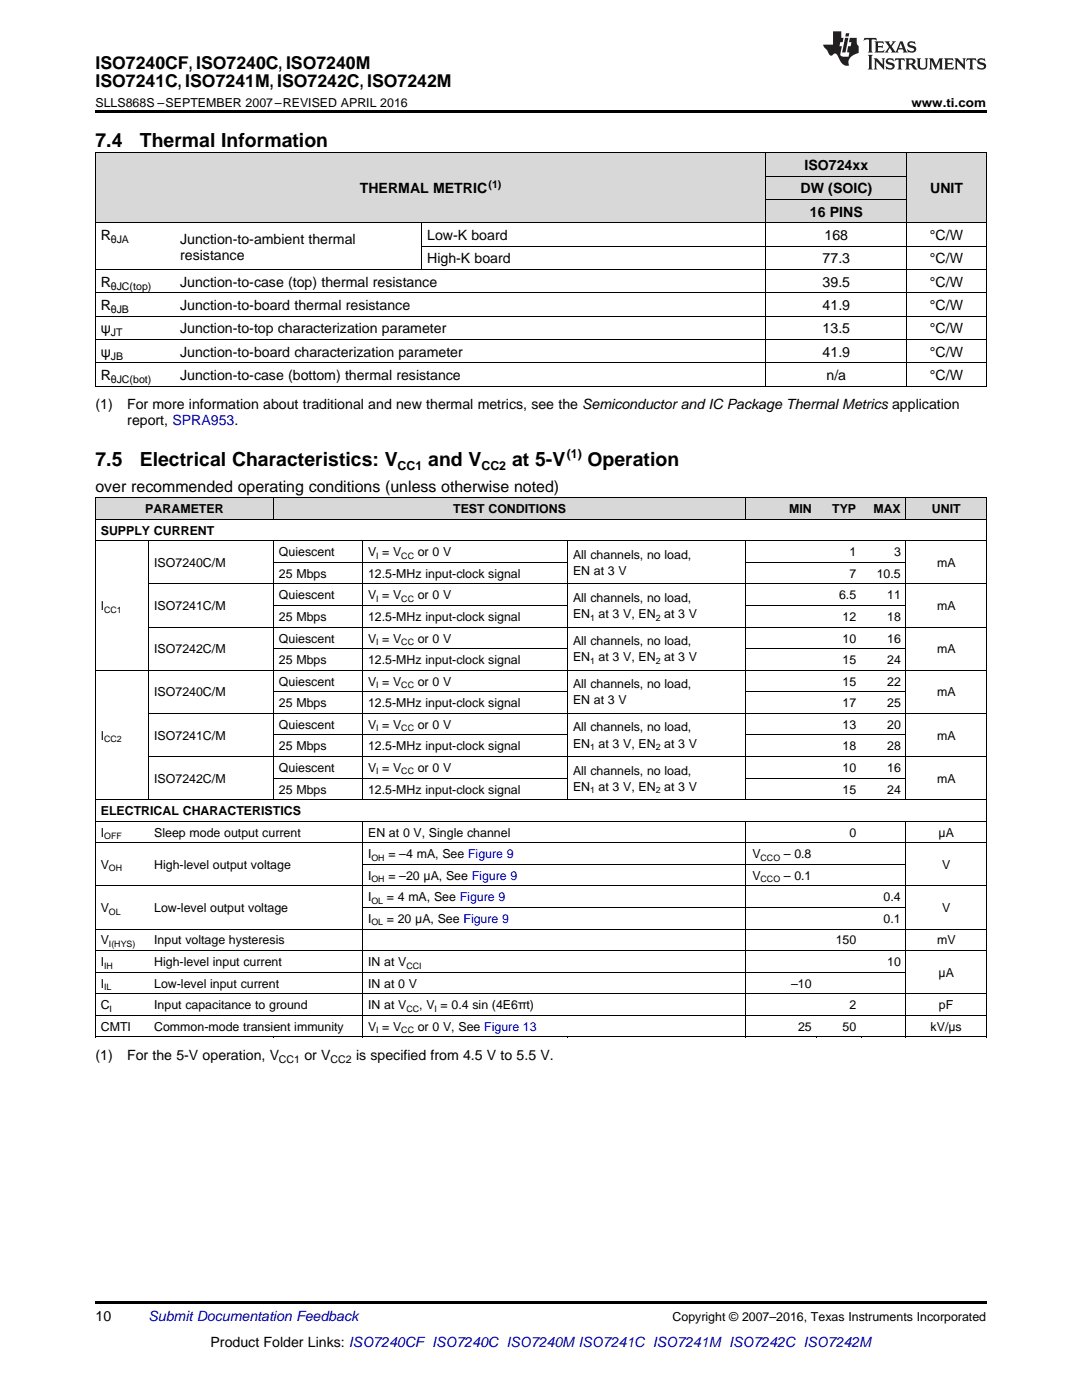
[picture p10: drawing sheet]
<svg xmlns="http://www.w3.org/2000/svg" width="216mm" height="279mm" viewBox="0 0 216 279" stroke-linecap="round" stroke-linejoin="round" font-family="sans-serif">
<defs><g id="words">
<g font-size="3.9">
<text x="19" y="29.3">7.4</text>
<text x="27.9" y="29.3">Thermal Information</text>
<text x="19" y="93">7.5</text>
<text x="27.9" y="93">Electrical Characteristics: V</text>
<text x="85.4" y="93">and V</text>
<text x="102.2" y="93">at 5-V</text>
<text x="117.2" y="93">Operation</text>
</g>
<g font-size="3.5">
<text x="19" y="13.8">ISO7240CF, ISO7240C, ISO7240M</text>
<text x="19" y="17.3">ISO7241C, ISO7241M, ISO7242C, ISO7242M</text>
</g>
<text font-size="3.2" x="19" y="98.1">over recommended operating conditions (unless otherwise noted)</text>
<g font-size="2.8">
<text x="160.5" y="33.9">ISO724xx</text>
<text x="71.8" y="38.6">THERMAL METRIC</text>
<text x="159.7" y="38.6">DW (SOIC)</text>
<text x="185.6" y="38.6">UNIT</text>
<text x="20.1" y="47.9">R</text>
<text x="85.2" y="47.9">Low-K board</text>
<text x="161.6" y="43.3">16 PINS</text>
<text x="164.5" y="47.9">168</text>
<text x="185.6" y="47.9">°C/W</text>
<text x="35.9" y="48.6">Junction-to-ambient thermal</text>
<text x="35.9" y="51.8">resistance</text>
<text x="85.2" y="52.6">High-K board</text>
<text x="164.1" y="52.6">77.3</text>
<text x="185.6" y="52.6">°C/W</text>
<text x="20.1" y="57.2">R</text>
<text x="35.9" y="57.2">Junction-to-case (top) thermal resistance</text>
<text x="164.1" y="57.2">39.5</text>
<text x="185.6" y="57.2">°C/W</text>
<text x="20.1" y="61.9">R</text>
<text x="35.9" y="61.9">Junction-to-board thermal resistance</text>
<text x="164.1" y="61.9">41.9</text>
<text x="185.6" y="61.9">°C/W</text>
<text x="20.1" y="66.5">ψ</text>
<text x="20.1" y="71.2">ψ</text>
<text x="35.9" y="66.5">Junction-to-top characterization parameter</text>
<text x="35.9" y="71.2">Junction-to-board characterization parameter</text>
<text x="164.1" y="66.5">13.5</text>
<text x="164.1" y="71.2">41.9</text>
<text x="185.6" y="66.5">°C/W</text>
<text x="185.6" y="71.2">°C/W</text>
<text x="20.1" y="75.8">R</text>
<text x="35.9" y="75.8">Junction-to-case (bottom) thermal resistance</text>
<text x="164.9" y="75.8">n/a</text>
<text x="185.6" y="75.8">°C/W</text>
<text x="19" y="81.7">(1)</text>
<text x="25.4" y="81.7">For more information about traditional and new thermal metrics, see the Semiconductor and IC Package Thermal Metrics application</text>
<text x="25.4" y="84.9">report, SPRA953.</text>
<text x="19" y="211.6">(1)</text>
<text x="25.4" y="211.6">For the 5-V operation, V</text>
<text x="60.7" y="211.6">or V</text>
<text x="71" y="211.6">is specified from 4.5 V to 5.5 V.</text>
<text x="19" y="263.6">10</text>
<text x="42" y="268.9">Product Folder Links: ISO7240CF ISO7240C ISO7240M ISO7241C ISO7241M ISO7242C ISO7242M</text>
</g>
<text font-size="2.8" fill="#0000c8" x="29.6" y="263.6">Submit Documentation Feedback</text>
<g font-size="2.5">
<text x="19" y="21.4">SLLS868S –SEPTEMBER 2007–REVISED APRIL 2016</text>
<text x="181.9" y="21.4">www.ti.com</text>
<text x="79.3" y="93.7">CC1</text>
<text x="96.1" y="93.7">CC2</text>
<text x="113.1" y="91.4">(1)</text>
<text x="20.1" y="106.7">SUPPLY CURRENT</text>
<text x="29" y="102.4">PARAMETER</text>
<text x="90.4" y="102.4">TEST CONDITIONS</text>
<text x="157.4" y="102.4">MIN</text>
<text x="166.1" y="102.4">TYP</text>
<text x="174.3" y="102.4">MAX</text>
<text x="185.9" y="102.4">UNIT</text>
<text x="30.8" y="113.2">ISO7240C/M</text>
<text x="55.7" y="111">Quiescent</text>
<text x="73.4" y="111">V = V</text>
<text x="83.4" y="111">or 0 V</text>
<text x="114.3" y="111.5">All channels, no load,</text>
<text x="169.5" y="111">1</text>
<text x="178.4" y="111">3</text>
<text x="187" y="113.2">mA</text>
<text x="55.7" y="115.3">25 Mbps</text>
<text x="55.7" y="119.6">Quiescent</text>
<text x="73.4" y="115.3">12.5-MHz input-clock signal</text>
<text x="73.4" y="119.6">V = V</text>
<text x="83.4" y="119.6">or 0 V</text>
<text x="114.3" y="114.8">EN at 3 V</text>
<text x="167.4" y="119.6">6.5</text>
<text x="169.5" y="115.3">7</text>
<text x="174.9" y="115.3">10.5</text>
<text x="177" y="119.6">11</text>
<text x="20.1" y="121.8">I</text>
<text x="30.8" y="121.8">ISO7241C/M</text>
<text x="55.7" y="123.9">25 Mbps</text>
<text x="73.4" y="123.9">12.5-MHz input-clock signal</text>
<text x="114.3" y="120.2">All channels, no load,</text>
<text x="114.3" y="123.4">EN at 3 V, EN at 3 V</text>
<text x="168.1" y="123.9">12</text>
<text x="177" y="123.9">18</text>
<text x="187" y="121.8">mA</text>
<text x="30.8" y="130.4">ISO7242C/M</text>
<text x="55.7" y="128.2">Quiescent</text>
<text x="73.4" y="128.2">V = V</text>
<text x="83.4" y="128.2">or 0 V</text>
<text x="114.3" y="128.8">All channels, no load,</text>
<text x="114.3" y="132">EN at 3 V, EN at 3 V</text>
<text x="168.1" y="128.2">10</text>
<text x="177" y="128.2">16</text>
<text x="187" y="130.4">mA</text>
<text x="55.7" y="132.5">25 Mbps</text>
<text x="55.7" y="136.8">Quiescent</text>
<text x="73.4" y="132.5">12.5-MHz input-clock signal</text>
<text x="73.4" y="136.8">V = V</text>
<text x="83.4" y="136.8">or 0 V</text>
<text x="114.3" y="137.4">All channels, no load,</text>
<text x="168.1" y="132.5">15</text>
<text x="168.1" y="136.8">15</text>
<text x="177" y="132.5">24</text>
<text x="177" y="136.8">22</text>
<text x="30.8" y="139">ISO7240C/M</text>
<text x="55.7" y="141.1">25 Mbps</text>
<text x="73.4" y="141.1">12.5-MHz input-clock signal</text>
<text x="114.3" y="140.6">EN at 3 V</text>
<text x="168.1" y="141.1">17</text>
<text x="177" y="141.1">25</text>
<text x="187" y="139">mA</text>
<text x="20.1" y="147.6">I</text>
<text x="30.8" y="147.6">ISO7241C/M</text>
<text x="55.7" y="145.5">Quiescent</text>
<text x="55.7" y="149.8">25 Mbps</text>
<text x="73.4" y="145.5">V = V</text>
<text x="73.4" y="149.8">12.5-MHz input-clock signal</text>
<text x="83.4" y="145.5">or 0 V</text>
<text x="114.3" y="146">All channels, no load,</text>
<text x="114.3" y="149.2">EN at 3 V, EN at 3 V</text>
<text x="168.1" y="145.5">13</text>
<text x="168.1" y="149.8">18</text>
<text x="177" y="145.5">20</text>
<text x="177" y="149.8">28</text>
<text x="187" y="147.6">mA</text>
<text x="55.7" y="154.1">Quiescent</text>
<text x="73.4" y="154.1">V = V</text>
<text x="83.4" y="154.1">or 0 V</text>
<text x="114.3" y="154.6">All channels, no load,</text>
<text x="168.1" y="154.1">10</text>
<text x="177" y="154.1">16</text>
<text x="30.8" y="156.2">ISO7242C/M</text>
<text x="55.7" y="158.4">25 Mbps</text>
<text x="73.4" y="158.4">12.5-MHz input-clock signal</text>
<text x="114.3" y="157.8">EN at 3 V, EN at 3 V</text>
<text x="168.1" y="158.4">15</text>
<text x="177" y="158.4">24</text>
<text x="187" y="156.2">mA</text>
<text x="20.1" y="162.7">ELECTRICAL CHARACTERISTICS</text>
<text x="20.1" y="167">I</text>
<text x="30.8" y="167">Sleep mode output current</text>
<text x="73.4" y="167">EN at 0 V, Single channel</text>
<text x="169.5" y="167">0</text>
<text x="187.3" y="167">μA</text>
<text x="20.1" y="173.4">V</text>
<text x="30.8" y="173.4">High-level output voltage</text>
<text x="73.4" y="171.3">I</text>
<text x="77.5" y="171.3">= –4 mA, See Figure 9</text>
<text x="150.1" y="171.3">V</text>
<text x="156.4" y="171.3">– 0.8</text>
<text x="188" y="173.4">V</text>
<text x="73.4" y="175.6">I</text>
<text x="73.4" y="179.9">I</text>
<text x="77.2" y="179.9">= 4 mA, See Figure 9</text>
<text x="77.5" y="175.6">= –20 μA, See Figure 9</text>
<text x="150.1" y="175.6">V</text>
<text x="156.4" y="175.6">– 0.1</text>
<text x="176.3" y="179.9">0.4</text>
<text x="20.1" y="182">V</text>
<text x="30.8" y="182">Low-level output voltage</text>
<text x="73.4" y="184.2">I</text>
<text x="77.2" y="184.2">= 20 μA, See Figure 9</text>
<text x="176.3" y="184.2">0.1</text>
<text x="188" y="182">V</text>
<text x="20.1" y="188.5">V</text>
<text x="30.8" y="188.5">Input voltage hysteresis</text>
<text x="166.8" y="188.5">150</text>
<text x="187" y="188.5">mV</text>
<text x="20.1" y="192.8">I</text>
<text x="20.1" y="197.1">I</text>
<text x="30.8" y="192.8">High-level input current</text>
<text x="30.8" y="197.1">Low-level input current</text>
<text x="73.4" y="192.8">IN at V</text>
<text x="73.4" y="197.1">IN at 0 V</text>
<text x="157.9" y="197.1">–10</text>
<text x="177" y="192.8">10</text>
<text x="187.3" y="194.9">μA</text>
<text x="20.1" y="201.4">C</text>
<text x="30.8" y="201.4">Input capacitance to ground</text>
<text x="73.4" y="201.4">IN at V</text>
<text x="83.7" y="201.4">, V = 0.4 sin (4E6πt)</text>
<text x="169.5" y="201.4">2</text>
<text x="187.4" y="201.4">pF</text>
<text x="20.1" y="205.7">CMTI</text>
<text x="30.8" y="205.7">Common-mode transient immunity</text>
<text x="73.4" y="205.7">V = V</text>
<text x="83.4" y="205.7">or 0 V, See Figure 13</text>
<text x="159.2" y="205.7">25</text>
<text x="168.1" y="205.7">50</text>
<text x="185.7" y="205.7">kV/μs</text>
<text x="134.2" y="263.6">Copyright © 2007–2016, Texas Instruments Incorporated</text>
</g>
<g font-size="2.1">
<text x="97.5" y="37.5">(1)</text>
<text x="22.1" y="48.5">θJA</text>
<text x="22.1" y="57.8">θJC(top)</text>
<text x="22.1" y="62.4">θJB</text>
<text x="22.1" y="67.1">JT</text>
<text x="22.1" y="71.8">JB</text>
<text x="22.1" y="76.4">θJC(bot)</text>
<text x="55.7" y="212.1">CC1</text>
<text x="66" y="212.1">CC2</text>
</g>
<g font-size="1.8">
<text x="75.1" y="111.5">I</text>
<text x="80.1" y="111.5">CC</text>
<text x="20.8" y="122.3">CC1</text>
<text x="75.1" y="120.1">I</text>
<text x="80.1" y="120.1">CC</text>
<text x="117.8" y="123.9">1</text>
<text x="130.8" y="123.9">2</text>
<text x="75.1" y="128.7">I</text>
<text x="80.1" y="128.7">CC</text>
<text x="75.1" y="137.3">I</text>
<text x="80.1" y="137.3">CC</text>
<text x="117.8" y="132.5">1</text>
<text x="130.8" y="132.5">2</text>
<text x="20.8" y="148.1">CC2</text>
<text x="75.1" y="145.9">I</text>
<text x="80.1" y="145.9">CC</text>
<text x="117.8" y="149.7">1</text>
<text x="130.8" y="149.7">2</text>
<text x="75.1" y="154.6">I</text>
<text x="80.1" y="154.6">CC</text>
<text x="117.8" y="158.3">1</text>
<text x="130.8" y="158.3">2</text>
<text x="20.8" y="167.5">OFF</text>
<text x="21.7" y="173.9">OH</text>
<text x="74.1" y="171.8">OH</text>
<text x="151.8" y="171.8">CCO</text>
<text x="74.1" y="176.1">OH</text>
<text x="151.8" y="176.1">CCO</text>
<text x="21.7" y="182.5">OL</text>
<text x="74.1" y="180.4">OL</text>
<text x="74.1" y="184.7">OL</text>
<text x="21.7" y="189">I(HYS)</text>
<text x="20.8" y="193.3">IH</text>
<text x="20.8" y="197.6">IL</text>
<text x="81.1" y="193.3">CCI</text>
<text x="21.9" y="201.9">I</text>
<text x="81.1" y="201.9">CC</text>
<text x="86.7" y="201.9">I</text>
<text x="75.1" y="206.2">I</text>
<text x="80.1" y="206.2">CC</text>
</g>
</g></defs>
<g fill="#d8d8d8">
<path d="M19 99.4h10.7v4.3h-10.7z"/>
<path d="M29.7 99.4h24.9v4.3h-24.9z"/>
<path d="M54.6 99.4h17.8v4.3h-17.8z"/>
<path d="M72.4 99.4h40.9v4.3h-40.9z"/>
<path d="M113.3 99.4h35.5v4.3h-35.5z"/>
<path d="M148.8 99.4h14.3v4.3h-14.3z"/>
<path d="M163.1 99.4h8.8v4.3h-8.8z"/>
<path d="M171.9 99.4h8.9v4.3h-8.9z"/>
<path d="M180.8 99.4h16v4.3h-16z"/>
<path d="M19 30.6h15.9v13.9h-15.9z"/>
<path d="M34.9 30.6h49.3v13.9h-49.3z"/>
<path d="M84.2 30.6h68.6v13.9h-68.6z"/>
<path d="M181 30.6h15.8v13.9h-15.8z"/>
<path d="M152.8 39.9h28.2v4.6h-28.2z"/>
<path d="M152.8 35.2h28.2v4.7h-28.2z"/>
<path d="M152.8 30.6h28.2v4.6h-28.2z"/>
</g>
<g fill="#000">
<path d="M19 22h177.8v.5h-177.8zM19 77.1h.2zM84.1 77.1h.1zM152.7 77.1h.1zM180.9 77.1h.1zM196.7 77.1h.1zM19 206.9l.2 .1zM54.5 206.9l.1 .1zM72.3 206.9l.1 .1zM113.2 206.9l.1 .1zM148.7 206.9l.1 .1zM162.9 206.9l.2 .1z"/>
<path d="M171.8 206.9l.1 .1zM180.7 206.9l.1 .1zM196.7 206.9l.1 .1zM19 259.7h177.8v.5h-177.8z"/>
</g>
<g fill="none" stroke="#000" stroke-width=".2">
<path d="M19 30.5h177.8M19.1 30.5v46.6M152.8 30.5v46.6M152.8 39.8h28.2M152.8 35.2h28.2M180.9 30.5v46.6M196.8 30.5v46.6M19 58.4h177.8M19 53.8h177.8M19 44.5h177.8M84.1 44.5v9.3M84.2 49.1h112.6"/>
<path d="M19 77.1h177.8M19 72.4h177.8M19 67.8h177.8M19 63.1h177.8M19 99.3h177.8v107.7M19.1 99.3v107.7M54.6 99.3v4.4M148.8 99.3v4.4M180.8 99.3v4.4M19 107.9h177.8M19 103.6h177.8M29.7 107.9v51.7"/>
<path d="M29.7 116.5h167.1M54.6 107.9v51.7M54.6 112.2h58.7M72.3 107.9v51.7M113.2 107.9v51.7M148.8 107.9v51.7M148.8 112.2h32M180.8 107.9v51.7M19 133.8h177.8M29.7 125.1h167.1M54.6 138.1h58.7M54.6 129.5h58.7"/>
<path d="M54.6 120.8h58.7M148.8 138.1h32M148.8 129.5h32M148.8 120.8h32M19 159.6h177.8M29.7 151h167.1M29.7 142.4h167.1M54.6 155.3h58.7M54.6 146.7h58.7M148.8 155.3h32M148.8 146.7h32M19 176.8h177.8"/>
<path d="M19 168.2h177.8M19 163.9h177.8M72.3 163.9v43.1M72.4 172.5h108.4M148.8 163.9v43.1M180.8 163.9v43.1M19 198.3h177.8M19 194h161.8M19 189.7h177.8M19 185.4h177.8M72.4 181.1h108.4M19 206.9h177.8"/>
<path d="M19 202.6h177.8"/>
</g>
<g fill="#231f20">
<path d="M172.5 7.6l-.1 .5 .4-.2h.6v.1v2.1l-.2 .4h.9l-.2-.4v-2.1l.1-.1h.5l.5 .2-.2-.5zM174.5 8.3l.2 .3v1.5l-.2 .4h1.8l.2-.6a1.04 1.04 0 0 1-1.3 .2v-.7h.6l.3 .2v-.6l-.3 .2h-.6v-.6l.8-.1 .4 .3-.2-.5zM176.5 8.3l.9 1.1-.9 1.1h.8l-.2-.2 .4-.7 .5 .7-.2 .2h1.5l-.2-.2 .2-.4h.9l.1 .4-.2 .2h1l-.3-.3-.7-1.9h-.5l-.9 2-.8-1 .9-1h-.8l.1 .3-.4 .5-.3-.6 .1-.2zM179.7 8.6l.4 1h-.7zM181.3 8.4a.63 .63 0 0 0-.2 .7 .63 .63 0 0 0 .6 .4l.6 .2 .1 .2a.75 .75 0 0 1-.7 .4 .75 .75 0 0 1-.6-.5l.1 .7 .1-.1a1.11 1.11 0 0 0 1.5-.6 1.13 1.13 0 0 0-1.2-.8l-.1-.4a1.04 1.04 0 0 1 1.2 .2l-.2-.5-.2 .1-.4-.2zM173.2 10.9l.2 .4v2.2l-.2 .4h1l-.3-.4v-2.2l.3-.4zM174.3 11.6l.3 .4v1.5l-.3 .4h.8l-.2-.4v-1.3l1.5 1.7v-1.9l.2-.4h-.7l.2 .4v.9l-1.1-1.3zM177 11.8a.62 .62 0 0 0-.2 .7 .62 .62 0 0 0 .6 .4l.6 .1 .1 .3a.76 .76 0 0 1-.7 .3 .76 .76 0 0 1-.7-.4l.2 .7 .1-.1a1.11 1.11 0 0 0 1.5-.6 1.13 1.13 0 0 0-1.2-.8l-.1-.4a1.04 1.04 0 0 1 1.2 .2l-.2-.6-.2 .1-.5-.1zM178.7 11.6l-.2 .6a.61 .61 0 0 1 .8-.3v1.6l-.2 .4h.9l-.2-.4v-1.6a.63 .63 0 0 1 .7 .3l-.1-.6zM180.6 11.6l.3 .4v1.5l-.3 .4h1l-.2-.2-.1-.8 .6 .2a.76 .76 0 0 0 1.2 .7l-1-1a.58 .58 0 0 0 .6-.5 .58 .58 0 0 0-.5-.6zM181.4 11.9h.1a.45 .45 0 0 1 .5 .1 .45 .45 0 0 1 .1 .5l-.8 .2zM182.9 11.6l.2 .2a2.17 2.17 0 0 0 .3 1.9 .99 .99 0 0 0 1.6-.6v-1.1l.2-.4h-.7l.2 .2a1.92 1.92 0 0 1-.2 1.8 .6 .6 0 0 1-.9-.5v-1.1l.2-.4zM185.4 11.6l.2 .4v1.5l-.2 .4h.7l-.2-.4v-1.4l.8 1.8 .8-1.8v1.4l-.2 .4h.9l-.2-.4v-1.5l.2-.4h-.8l-.6 1.5-.6-1.5zM188.4 11.6l.2 .4v1.5l-.2 .4h1.8l.1-.6a1.04 1.04 0 0 1-1.2 .1v-.6h.5l.4 .2v-.6l-.4 .2h-.5v-.7h.8l.3 .3-.1-.6zM190.5 11.6l.2 .4v1.5l-.2 .4h.7l-.2-.4v-1.3l1.5 1.7v-1.9l.2-.4h-.7l.2 .4v.9l-1.1-1.3zM192.9 11.6l-.1 .6a.61 .61 0 0 1 .7-.3l.1 1.6-.3 .4h1l-.3-.4 .1-1.6a.63 .63 0 0 1 .7 .3l-.1-.6zM195.2 11.8a.62 .62 0 0 0-.2 .7 .62 .62 0 0 0 .6 .4l.6 .1 .1 .3a.76 .76 0 0 1-.7 .3 .76 .76 0 0 1-.6-.4l.1 .7 .1-.1a1.11 1.11 0 0 0 1.6-.6 1.13 1.13 0 0 0-1.3-.8l-.1-.4a1.04 1.04 0 0 1 1.2 .2l-.1-.6-.2 .1-.5-.1z"/>
<path d="M166.2 6.3v2.6h-1.9v.4l.8 .9a.91 .91 0 0 0 1 .8 .56 .56 0 0 1 .5-.3 .56 .56 0 0 1 .5 .3l.4 .8a1.53 1.53 0 0 0 1.9 1.2 1.54 1.54 0 0 1 1-2.1l.9-.3v-1.4a1.52 1.52 0 0 1-.4-1.6h-1.3l-.2 .8h.5l-.2 .8h-.5l-.1 1v.2l.4 .1-.2 .8a1.93 1.93 0 0 1-1.6-.3l.3-1.8h-.5l.2-.8h.4l.2-.8h-.4v-1.3zM168.6 7.6l-.6 2.9h.7l.6-2.9zM168.8 6.6l-.1 .7h.6l.2-.7z"/>
</g>
<use href="#words"/>
</svg>
